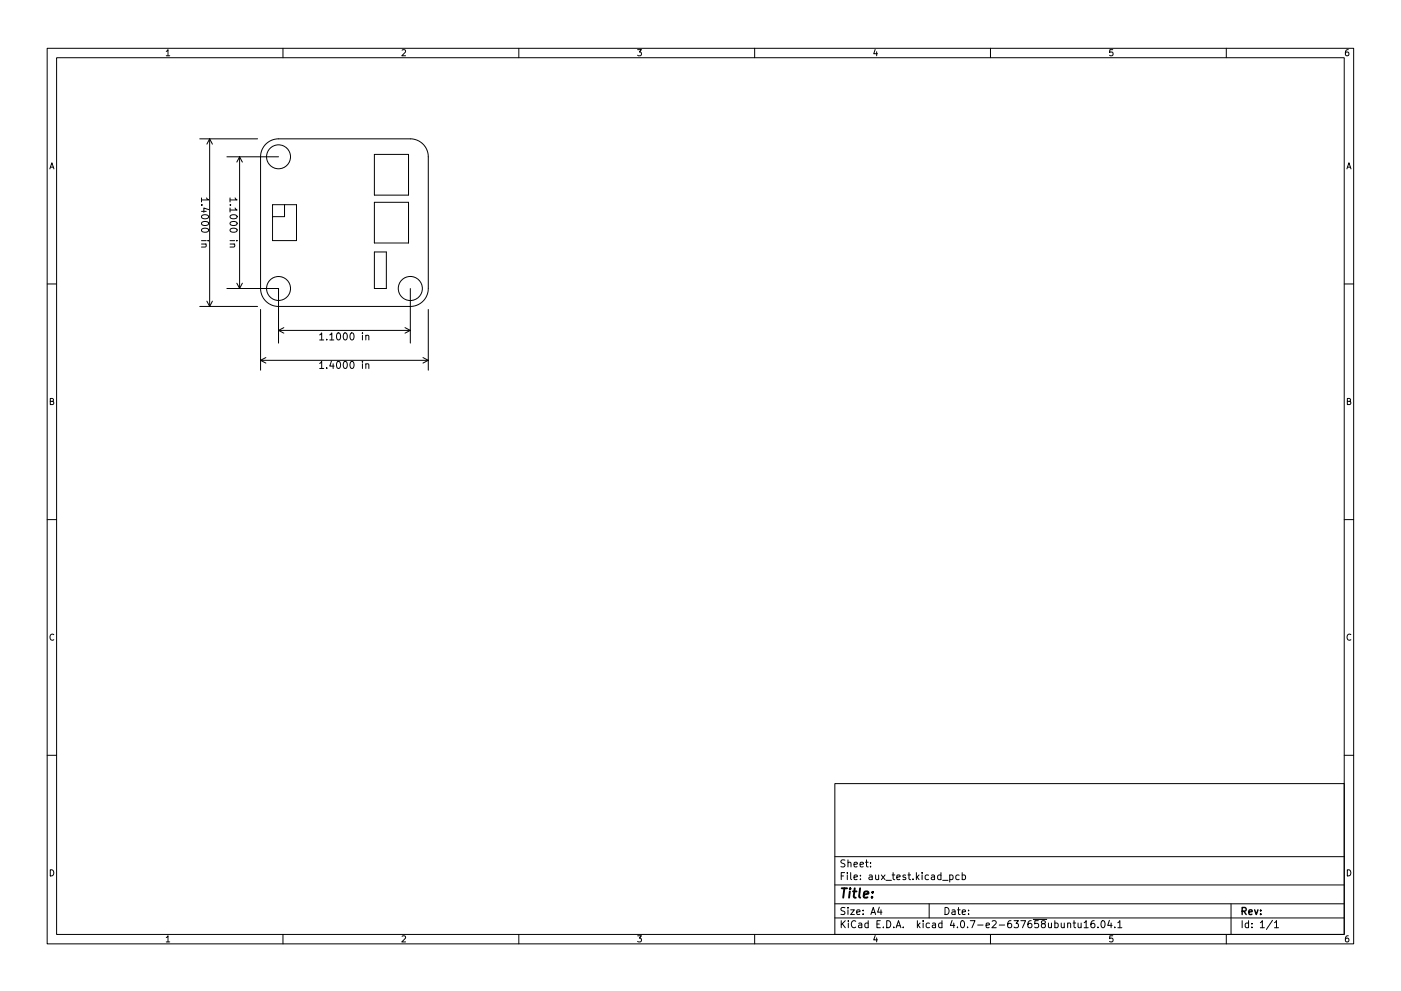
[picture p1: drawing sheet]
<svg xmlns="http://www.w3.org/2000/svg" width="297mm" height="210mm" viewBox="0 0 297 210" stroke-linecap="round" stroke-linejoin="round" font-family="sans-serif">
<g fill="none" stroke="#000" stroke-width=".21">
<path d="M10 10.2h277v190.1h-277zM12 12.2h273v186.1h-273zM35.2 10.9l.4-.4v1.3M35.2 11.8h.8M60 10.2v2M85.2 10.7l.5-.2 .3 .4-.8 .9h.8M110 10.2v2M135.2 10.5h.8l-.4 .5 .3 .2v.5l-.2 .1-.5-.1M160 10.2v2M185.6 10.5l-.4 .9h.9M185.9 11v.8M210 10.2v2"/>
<path d="M235.9 10.5h-.6l-.1 .7 .7-.1v.6l-.2 .1-.5-.1M260 10.2v2M285.9 10.5l-.4 .1-.2 .2-.1 .8 .3 .2 .4-.1v-.6l-.4-.1-.3 .3M10.6 35.8l.4-1.3 .4 1.3M10.7 35.5h.6M42.3 29.5h12.3M44.4 29.5v35.5M44.4 29.5l-.5 1.1M44.4 29.5l.6 1.1M48.1 33.3h11M50.8 33.3v27.9M50.8 33.3l-.6 1.1"/>
<path d="M50.8 33.3l.6 1.1M56.4 30.6a3.8 3.8 0 0 1 2.7-1.1h27.9a3.8 3.8 0 0 1 3.8 3.8v27.9a3.8 3.8 0 0 1-3.8 3.8h-27.9a3.8 3.8 0 0 1-3.9-3.8v-27.9a3.8 3.8 0 0 1 1.2-2.7zM79.4 32.8h7.2v8.6h-7.2zM285.6 35.8l.4-1.3 .4 1.3M285.7 35.5h.6M42.7 43.5h.2M42.7 51.1h1M42.7 51.8h1M42.7 42v.8M42.7 44.8h1M42.8 47.2a.89 .89 0 0 1 1.4 .3 .85 .85 0 0 1-1.5-.2zM42.9 45.7a.81 .81 0 0 1 1.3 .4 .85 .85 0 0 1-1.5-.2z"/>
<path d="M42.9 48.6a.81 .81 0 0 1 1.3 .3 .85 .85 0 0 1-1.5-.1zM43.6 51.8l.1 .2-.1 .3-.9 .1M43.8 42l.4 .4h-1.5M44.1 51.1h.1M44.3 44.5l-1.1-.4v1M48.8 43.5h.1M48.8 42v.8M48.8 44.1v.9M48.8 51.1h1M48.8 51.8h1M48.8 47.2a.89 .89 0 0 1 1.5 .3 .85 .85 0 0 1-1.5-.2zM48.9 45.7a.81 .81 0 0 1 1.4 .4 .85 .85 0 0 1-1.5-.2z"/>
<path d="M48.9 48.6a.81 .81 0 0 1 1.4 .3 .85 .85 0 0 1-1.5-.1zM49.6 51.8l.2 .2-.1 .3-.9 .1M49.8 42l.5 .4h-1.5M49.8 44.1l.5 .5h-1.5M50.1 51.1h.2M57.8 43.4h5.1v7.6h-5.1zM60.3 43.4v2.6h-2.5M79.4 53.5h2.5v7.7h-2.5zM79.4 42.9h7.2v8.7h-7.2zM10 60.2h2M42.3 65h12.3M43.9 63.9l.5 1.1"/>
<path d="M45 63.9l-.6 1.1M48.1 61.2h11v11.6M50.2 60.1l.6 1.1M51.4 60.1l-.6 1.1M55.2 76.4h35.6M55.2 65.7v12.8M55.2 76.4l1.2 .6M56.4 75.9l-1.2 .5M59.1 70.1h27.9M59.1 70.1l1.1 .6M60.2 69.5l-1.1 .6M67.8 71.1l.4-.5v1.5"/>
<path d="M67.8 77.1l.4-.4v1.5M67.8 72.1h.8M67.8 78.2h.8M69.3 72v.1M69.3 78v.2M69.9 71.1l.4-.5v1.5M69.9 72.1h.9M70.3 76.6l-.4 1.1h.9M70.6 77.2v1M71.5 76.8l.2-.1a.8 .8 0 0 1 .5 .7 .8 .8 0 0 1-.5 .8l-.2-.2-.2-.4zM71.6 70.7l.1-.1a.8 .8 0 0 1 .5 .8 .8 .8 0 0 1-.5 .7 1 1 0 0 1-.1-1.4zM72.9 76.8l.2-.1a.8 .8 0 0 1 .6 .7 .8 .8 0 0 1-.6 .8l-.2-.2-.1-.4z"/>
<path d="M73 70.7l.1-.1a.8 .8 0 0 1 .6 .8 .8 .8 0 0 1-.6 .7 1 1 0 0 1-.1-1.4zM74.3 70.8l.3-.2a.8 .8 0 0 1 .5 .8 .8 .8 0 0 1-.5 .7l-.3-.1-.1-.4zM74.3 76.8l.3-.1a.8 .8 0 0 1 .5 .7 .8 .8 0 0 1-.5 .8l-.3-.2-.1-.4zM76.8 70.6v.2M76.8 76.7v.1M76.8 71.1v1M76.8 77.2v1M77.6 71.3l.2-.2 .3 .1 .1 .9M77.6 77.3l.2-.1h.3l.1 1M77.6 71.1v1M77.6 77.2v1M85.9 69.5l1.1 .6"/>
<path d="M87 61.2v11.6M87 70.1l-1.1 .6M89.7 75.9l1.1 .5M90.8 65.7v12.8M90.8 76.4l-1.1 .6M285 60.2h2M10.7 85.2l.5-.1 .1-.4-.6-.2v1.3h.5l.2-.4-.3-.2M285.7 85.2l.5-.1 .1-.4-.6-.2v1.3h.5l.2-.4-.3-.2M10 110.2h2M285 110.2h2M11.4 134.7a.58 .58 0 0 0-.8 .5 .58 .58 0 0 0 .8 .5M286.4 134.7a.58 .58 0 0 0-.8 .5 .58 .58 0 0 0 .8 .5"/>
<path d="M10 160.2h2M177 166.3h108v32h-108zM285 160.2h2M10.7 184.5a.66 .66 0 0 1 .7 .7 .66 .66 0 0 1-.7 .6zM35.2 198.9l.4-.4v1.3M35.2 199.8h.8M60 198.3v2M85.2 198.7l.5-.2 .3 .4-.8 .9h.8M110 198.3v2M135.2 198.5h.8l-.4 .5 .3 .2v.5l-.2 .1-.5-.1M160 198.3v2M177 194.8h108"/>
<path d="M177 191.8h108M177 187.8h108M177 181.8h108M178.4 195.3v1.5M178.4 185.8h.5M178.6 196l.6 .8M179.1 185.1h-.7v1.5M179.1 192.6l-.5-.1-.2 .2v.4l.6 .3 .1 .3-.2 .3h-.6M179.1 182.5l-.5-.1-.2 .2v.4l.6 .3 .1 .3-.2 .3h-.6M179.2 195.3l-.8 .9M179.6 185.1v.2M179.6 185.6v1"/>
<path d="M179.8 192.5v.2M179.8 183.1l.2-.2 .4 .1v.9M179.8 182.4v1.5M179.8 193v1M179.9 195.3v.2M179.9 195.8v1M180.4 193h.7l-.7 1h.7M180.4 185.1v1.3l.2 .2M181.1 186.1l.7-.1-.1-.3-.4-.1-.2 .2v.8h.6M181.1 183.4l.7-.1-.1-.3-.4-.1-.2 .2v.8h.6M181.4 195.5a.71 .71 0 0 0-1 .5 .71 .71 0 0 0 .7 .8l.3-.1M181.6 193.5l.8-.1-.1-.3-.4-.1-.3 .2 .1 .8h.6"/>
<path d="M182.1 195.9h.5l.1 .9M182.4 183.4l.7-.1-.1-.3-.4-.1-.2 .2v.8h.6M182.4 186.5v.1M182.4 185.7v.1M182.7 196.2l-.5 .1-.2 .2 .2 .3h.5M183 193.9v.1M183 193.1v.1M183.5 182.9h.6M183.7 182.4v1.3l.4 .2M184.1 195.9l-.5-.1-.2 .3 .1 .7h.6M184.1 195.3v1.5M184.3 185.7h.6v.9"/>
<path d="M184.6 183.8v.1M184.6 183v.1M184.6 194l.5-1.5 .5 1.5M184.8 193.6h.7M184.9 186l-.5 .1-.2 .2 .2 .3h.5M185.6 198.5l-.4 .9h.9M185.6 185.6l.1 1h.4l.2-.1M185.9 199v.8M185.9 196h.5M186.3 185.6v1M186.4 192.5l-.3 1h.9M186.6 195.3h-.7v1.5h.7"/>
<path d="M186.8 193v1M186.9 185.6l.7 1M187.3 196.7v.1M187.6 185.6l-.7 1M187.9 186.8h1.1M188 195.3a.76 .76 0 0 1 .9 .8 .76 .76 0 0 1-.9 .7zM189.1 185.6h.6M189.4 185.1v1.3l.3 .2M189.5 196.7v.1M190 196.8l.5-1.5 .5 1.5M190.1 186.1l.8-.1-.1-.3-.4-.1-.3 .2 .1 .8h.6M190.1 196.4h.8"/>
<path d="M191.5 196.7v.1M192 185.7l-.4-.1-.2 .2 .1 .3 .5 .1v.4h-.6M192.5 185.6h.6M192.7 185.1v1.3l.4 .2M193.6 186.5v.1M194.3 185.1v1.5M194.4 186.1l.5 .5M194.5 195.3v1.5M194.6 196.3l.5 .5M194.9 185.6l-.6 .6M195.1 195.8l-.6 .6M195.5 185.1v.2"/>
<path d="M195.5 185.6v1M195.7 195.3v.2M195.7 195.8v1M196.9 185.7l-.5-.1-.3 .3 .2 .7h.6M197 191.8v3M197.1 195.9l-.5-.1-.2 .3 .1 .7h.6M197.5 185.7h.6v.9M197.7 195.9h.6l.1 .9M198.1 186l-.5 .1-.2 .2 .2 .3h.5M198.4 196.2l-.5 .1-.3 .2 .3 .3h.5M199.5 185.7l-.4-.1-.3 .3 .1 .7h.6M199.5 185.1v1.5"/>
<path d="M199.7 195.9l-.4-.1-.3 .3 .1 .7h.6M199.7 195.3v1.5M199.9 186.8h1.1M200.4 192.5a.76 .76 0 0 1 .8 .8 .76 .76 0 0 1-.8 .7zM201.4 185.7l.4-.1 .3 .3-.2 .7h-.5M201.4 185.6v1.5M201.9 193.1h.5l.1 .9M201.9 195.3l-.4 1h.9M202.2 195.8v1M202.5 193.4l-.5 .1-.2 .2 .2 .3h.5M203 196.7v.1M203 193h.6"/>
<path d="M203.2 192.5v1.3l.4 .2M203.4 185.7l-.5-.1-.3 .3 .2 .7h.6M203.9 195.4l.1-.1a.8 .8 0 0 1 .5 .8 .8 .8 0 0 1-.5 .7 1 1 0 0 1-.1-1.4zM204 193.5l.7-.1-.1-.3-.4-.1-.2 .2 .1 .8h.5M204 185.7l.4-.1 .3 .3-.1 .7h-.6M204 185.1v1.5M205.1 196.7v.1M205.4 193.9v.1M205.4 193.1v.1M205.7 195.3h1l-.6 1.5M207.3 196.3h1.1M209.1 196.3l.7-.1-.1-.3-.4-.1-.2 .2v.8h.6"/>
<path d="M210 198.3v2M210.4 195.5l.5-.2 .3 .5-.9 1h.9M211.9 196.3h1.1M214.4 195.3l-.5 .1a1.01 1.01 0 0 0 0 1.4l.5-.1 .1-.5-.3-.3h-.3l-.3 .3M215 195.3h.9l-.5 .6 .5 .1v.7l-.3 .1-.6-.1M216.4 195.3h1l-.6 1.5M218.6 195.3l-.4 .1a1.01 1.01 0 0 0 0 1.4l.5-.1 .1-.5-.3-.3h-.3l-.3 .3M219.1 195.1h2.8M220.1 195.3h-.7v.7l.2-.1 .5 .1 .1 .2-.1 .5-.2 .1-.5-.1M221.1 196l-.3-.3 .1-.2 .2-.2 .4 .1 .1 .4-.7 .2-.1 .3 .1 .4 .2 .1h.4l.1-.3v-.4l-.2-.1M222.3 195.8l.1 1h.3l.2-.1M222.9 195.8v1"/>
<path d="M223.6 195.9l.5-.1 .3 .3-.2 .7h-.6M223.6 195.3v1.5M225 195.8l.1 1h.3l.2-.1M225.6 195.8v1M226.4 196l.2-.2 .3 .1 .1 .9M226.4 195.8v1M227.5 195.8h.6M227.7 195.3v1.3l.4 .2M228.6 195.8v1h.4l.2-.1M229.2 195.8v1M229.9 195.8l.4-.5v1.5M229.9 196.8h.8"/>
<path d="M232 195.3l-.4 .1a1.01 1.01 0 0 0 0 1.4l.5-.1v-.5l-.2-.3h-.3l-.3 .3M232.8 196.7v.1M233.6 195.4l.2-.1a.8 .8 0 0 1 .5 .8 .8 .8 0 0 1-.5 .7 1 1 0 0 1-.2-1.4zM235.2 195.3l-.3 1h.9M235.6 195.8v1M235.9 198.5h-.6l-.1 .7 .7-.1v.6l-.2 .1-.5-.1M236.4 196.7v.1M237 195.8l.4-.5v1.5M237 196.8h.9M260 198.3v2M261 191.8v6.5M263.4 195.3v1.5"/>
<path d="M264.7 195.9l-.4-.1-.3 .3 .1 .7h.6M264.7 195.3v1.5M265.4 196.7v.1M265.4 195.9v.1M267.2 195.8l.4-.5v1.5M267.2 196.8h.9M269.8 195.3l-1.3 1.9M270.2 195.8l.4-.5v1.5M270.2 196.8h.9M285.7 184.5a.66 .66 0 0 1 .7 .7 .66 .66 0 0 1-.7 .6zM285.9 198.5l-.4 .1-.2 .3-.1 .7 .3 .2 .4-.1v-.6l-.4-.1-.3 .3"/>
<circle cx="59.1" cy="33.3" r="2.54"/>
<circle cx="59.1" cy="61.2" r="2.54"/>
<circle cx="87" cy="61.2" r="2.55"/>
</g>
<path d="M263.4 193.3l.7-.1 .1-.2-.1-.3-.7-.2v1.5M263.7 193.3l.5 .7M264.8 193.5l.7-.1-.1-.3-.4-.1-.2 .2 .1 .8h.5M266 193l.4 1 .3-1M267.3 193.9v.1M267.3 193.1v.1" fill="none" stroke="#000" stroke-width=".3"/>
<path d="M178.5 188.5h1.1M179 188.5l-.2 2M180.2 189.1l-.2 1.4M180.3 188.5l-.1 .2M180.8 189.1h.8M181.2 188.5l-.2 1.7 .1 .2 .3 .1M182.4 188.5l-.3 1.7 .3 .3M183.1 189.8l1-.2v-.4h-.8l-.2 1 .2 .3 .6-.1M184.9 190.3v.2M185 189.2v.2" fill="none" stroke="#000" stroke-width=".4"/>
</svg>
